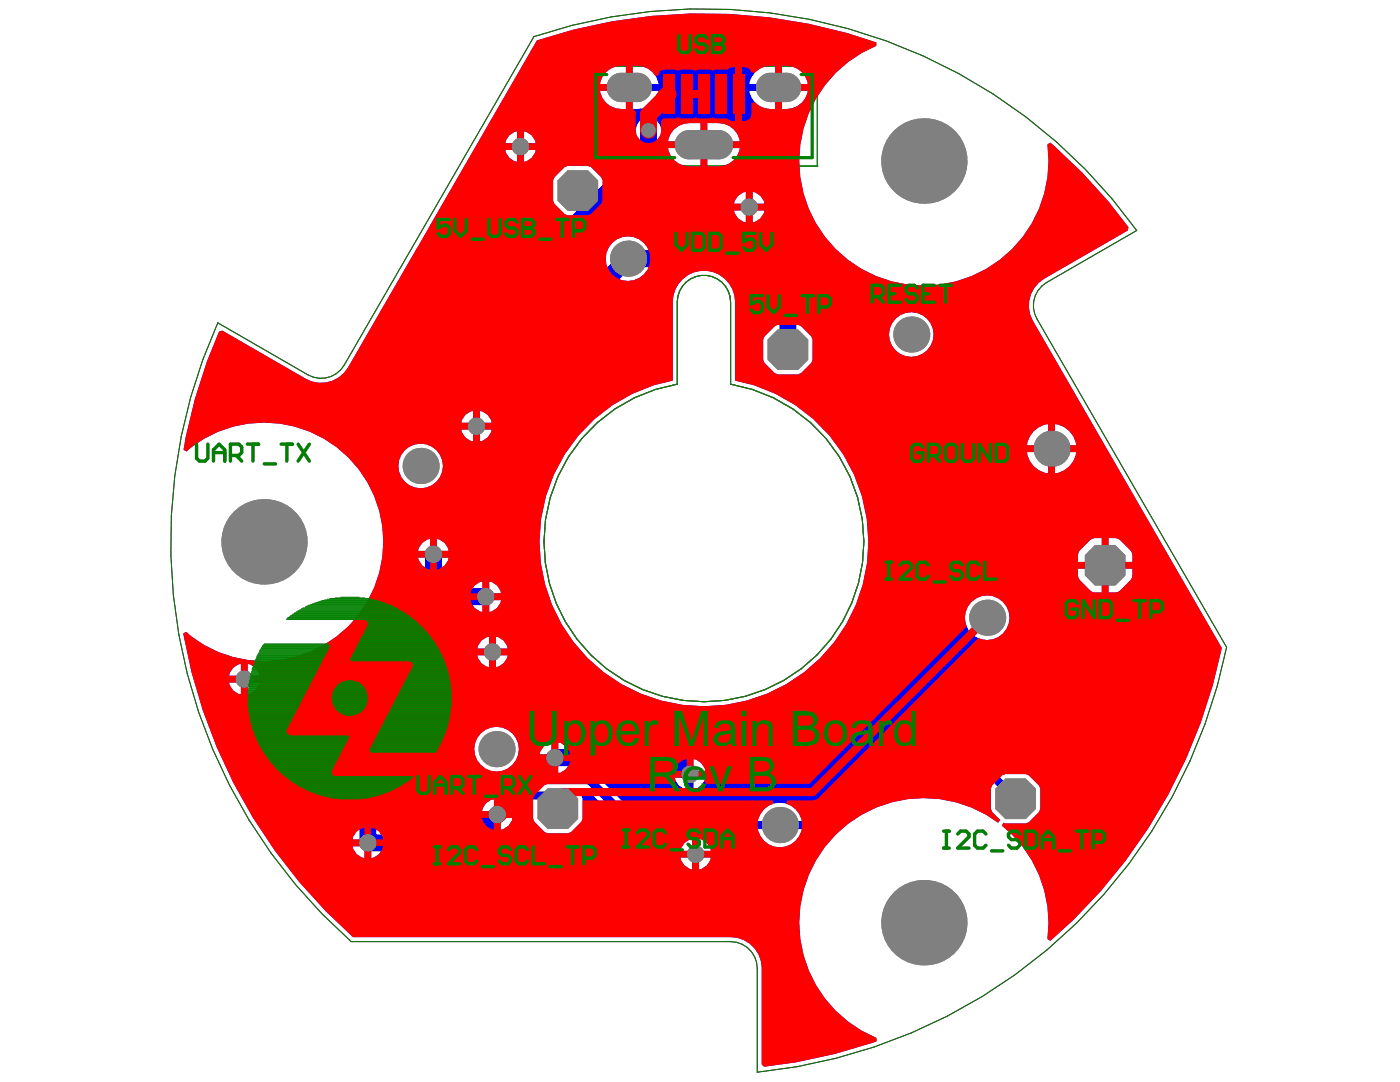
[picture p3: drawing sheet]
<svg xmlns="http://www.w3.org/2000/svg" width="279mm" height="216mm" viewBox="0 0 279 216" stroke-linecap="round" stroke-linejoin="round" font-family="sans-serif">
<g fill="none" stroke="#008000" stroke-width=".27">
<path d="M118 13.2v19.9M163.1 13.2v19.9M163.2 13.2h-45.3v19.9h45.3M138.6 23.2h3.7M140.5 21.3v3.7M101.1 50.4h5.8v-4h6.9v4h5.9v10.1h-.8v4h-17v-4h-.8zM108.5 55.5h3.7M110.4 53.6v3.7M94.6 70.7h5.3v10.1h-5.3zM95.8 75.7h2.9M97.2 74.3v2.9M119 64.3h10.1v5.3h-10.1z"/>
<path d="M122.6 67h2.9M124 65.5v2.9"/>
<circle cx="140.5" cy="23.2" r="1.33"/>
<circle cx="110.4" cy="55.5" r="1.33"/>
</g>
<path d="M95.8 72.9h2.9v5.6h-2.9zM121.2 65.5h5.6v2.9h-5.6z" fill="none" stroke="#800080" stroke-width=".53"/>
<path d="M136.9 56.3a5.3 5.3 0 0 1 5.7-.9 5.3 5.3 0 0 1 3.2 4.9v16.4a31.9 31.9 0 0 1 21.4 48.9 31.9 31.9 0 0 1-53.4 0 31.9 31.9 0 0 1 21.4-48.9v-16.4a5.3 5.3 0 0 1 1.7-4zM43.5 64.4l17.9 10.4a5.3 5.3 0 0 0 7.3-2l37.9-65.5a106.4 106.4 0 0 1 120.3 38.7l-18 10.4a5.3 5.3 0 0 0-2 7.2l37.9 65.6a106.4 106.4 0 0 1-93.7 84.7v-20.7a5.3 5.3 0 0 0-5.3-5.3h-75.7a106.3 106.3 0 0 1-26.6-123.5z" fill="none" stroke="#800080" stroke-width=".2"/>
<path d="M136.9 56.3a5.3 5.3 0 0 1 5.7-.9 5.3 5.3 0 0 1 3.2 4.9v16.4a31.9 31.9 0 0 1 21.4 48.9 31.9 31.9 0 0 1-53.4 0 31.9 31.9 0 0 1 21.4-48.9v-16.4a5.3 5.3 0 0 1 1.7-4z" fill="none" stroke="#808080" stroke-width=".2"/>
<g fill="#00f">
<path d="M43.7 66.2l.7-.2 16.6 9.6a6.1 6.1 0 0 0 3.9 .7h.1a6.1 6.1 0 0 0 3.6-1.8l.9-1.2 13.8-24 .7 .2v2.8l.2 .6 .4 .1v4.3l.2 1 .5 .8 3.7 3.7v2.2l.3 .7 .4 .1 .1 .5 .6 .8 4.3 4.3-.1 3.1 .3 .7-.2 .6a1.68 1.68 0 0 0-.6 1.9h3.1v.7h.7v2.8a1.88 1.88 0 0 0 2.3-.8l.1-2.2 .7-.3 .3 .3v2.1l.3 .6 .6 .3h2.5l.2 .6-26.4 26.4-.5 .8-.2 1v8.9l-4.9 4.8h-1.5l-.3-.6a23.8 23.8 0 0 0-1.8-32 23.8 23.8 0 0 0-32.1-1l-.6-.3a97.7 97.7 0 0 1 7.1-23.6zM94.1 79.1a1.64 1.64 0 0 0 1.4 2.1h1v-2.1zM95.8 82v2.4h2.3a2.82 2.82 0 0 0-2.3-2.4zM92.9 82.8l-.7 1-.1 .6h2.3v-2.4l-.5 .1zM95.8 85.7v2.4a2.82 2.82 0 0 0 2.3-2.4zM92.1 85.7a2.82 2.82 0 0 0 2.3 2.4v-2.4zM79.5 93a4.5 4.5 0 0 0 8.9 0 4.5 4.5 0 0 0-8.9 0z"/>
<path d="M36.6 126.4l.6-.3a23.6 23.6 0 0 0 31.1-.1l.6 .3v1.5l.3 .6 .2 .1v.7l-.2 .1-.3 .6v3.2l.3 .6 .2 .1v.7l-.2 .1-.3 .6v3.2l.3 .7h.2v.8h-.2l-.3 .7v3.2l.3 .6h.2v.8l-.2 .1-.3 .6v3.2l.3 .6-.4 .5a1.95 1.95 0 0 0-.4 1.9h5.7v1.4h-5.7a2.9 2.9 0 0 0 .4 2l-.3 .5-.1 1.4h11.3a2.91 2.91 0 0 0-.4-2l.3-.5 .1-.5v-1.9l.6-.3 7.7 7.7 .6 .4 .6 .1h7l.3 .6-.3 .8h6.1l-.3-.8 .3-.6h4.1v3l.2 .6 2.1 2 .6 .3h4.1l.6-.3 2-2 .3-.6v-4.1l-.3-.6-.8-.7 .3-.7h1.4l8.5 8.5 .5 .4 .7 .1h24.9a4.4 4.4 0 0 0 4.1 2.8 4.4 4.4 0 0 0 4.1-2.8h5.5l.6-.1 .6-.4 9.2-9.2h21.8l.5 .5-.1 4.3 .2 .6 1.6 1.6-.4 .6a24.9 24.9 0 0 0-36.5 7.7 24.9 24.9 0 0 0 12.2 35.2v.7a99.6 99.6 0 0 1-22.4 5.1l-.5-.5v-19.2a6.1 6.1 0 0 0-1.3-3.8v-.1a6.1 6.1 0 0 0-3.4-2.1l-1.5-.2h-75.3a105.3 105.3 0 0 1-33.9-60.6zM49.4 132.5v2.3h2.4a2.83 2.83 0 0 0-2.4-2.3zM46.5 133.3l-.7 1-.1 .5h2.4v-2.3l-.6 .1zM49.4 136.2v2.3a2.82 2.82 0 0 0 2.4-2.3zM45.7 136.2a2.82 2.82 0 0 0 2.4 2.3v-2.3zM68.4 158.8a2.9 2.9 0 0 0 .4 2.1l-.3 .4-.1 1.5h11.3a2.91 2.91 0 0 0-.4-2.1l.3-.5 .1-1.4zM99.9 163.2v2.4a2.82 2.82 0 0 0 2.4-2.4zM96.2 163.2a2.82 2.82 0 0 0 2.4 2.4v-2.4zM68.4 164.1a1.7 1.7 0 0 0 1.4 2.3h.4l.3 .7-.1 .4h6v-.4l.3-.7h1.6a1.38 1.38 0 0 0 1.4-1.4v-.9zM88.3 165.8v3.9h5.5v-2.5a1.38 1.38 0 0 0-1.4-1.4zM81.9 166.2l-.3 .4-.1 .6v2.5h5.4v-3.9h-4.1l-.5 .1zM139.5 167.4v2.4h2.4a2.82 2.82 0 0 0-2.4-2.4zM136.6 168.2l-.7 1-.1 .6h2.4v-2.4l-.6 .1zM74.1 168.9v2.3a2.82 2.82 0 0 0 2.3-2.3zM70.4 168.9a2.82 2.82 0 0 0 2.3 2.3v-2.3zM139.5 171.1v2.4a2.82 2.82 0 0 0 2.4-2.4zM135.8 171.1a2.82 2.82 0 0 0 2.4 2.4v-2.4zM88.3 171v3.9h4.1a1.38 1.38 0 0 0 1.4-1.4v-2.5zM81.5 171v2.5a1.38 1.38 0 0 0 1.3 1.4h4.1v-3.9z"/>
<path d="M107.2 8.1a105 105 0 0 1 67.7 .4l-.1 .7a24.9 24.9 0 0 0-14.1 30.4 24.9 24.9 0 0 0 29.1 16.8 24.9 24.9 0 0 0 19.2-27.5l.6-.4a99.5 99.5 0 0 1 15.6 16.8l-.1 .7-16.7 9.6a6.2 6.2 0 0 0-2.3 8.4l37.7 65.3a104.9 104.9 0 0 1-34.2 58.4l-.6-.4a24.7 24.7 0 0 0-9.1-22.6l.4-.5 .4 .1h4l.6-.2 2.1-2.1 .2-.6v-4l-.2-.7-2.1-2-.6-.2h-4l-.4 .1-1.5-1.2-.6-.1h-23.3l-.6 .1-.6 .4-9.2 9.2h-4.8a4.4 4.4 0 0 0-4.1-2.8 4.4 4.4 0 0 0-4.1 2.8h-24.2l-8.5-8.5-.5-.3-.7-.2h-4.4l-.2-.6 .7-1 .1-.5h-6.1l.1 .5 .6 1-.1 .6h-6.9l-.1-.6a4.5 4.5 0 0 0 1.2-6.8 4.5 4.5 0 0 0-6.8 0 4.5 4.5 0 0 0 1.2 6.8l-.1 .6h-2.2l-13.1-13-.5-.4-1.8-.1-.3-.6h-.2v-.8h.2l.3-.7v-3.2l-.3-.6-.2-.1v-.7l.2-.1 .3-.6v-3.2l-.3-.6-.2-.1v-.7l.2-.1 .3-.6v-3.1l1.7-1.7 .8 .2 .6 .6 .5 .1h4.1v-9.2h-4v-2.9l.7-.1a2.89 2.89 0 0 0 2.2 1.9v-3h.7v-.7h3a2.82 2.82 0 0 0-2.2-2.3l-.3-.8 21.6-21.5 1-.2 .8-.5 2.2-2.3 .6-.8 .2-1v-6.6l-.2-1-.6-.8-4.2-4.3v-2.1l-.2-.7-.3-.1v-1.6l.2-.5 .2-1.4 3-3h.7l.5 .7-.1 3a2.2 2.2 0 0 0 2.7 2v5.7l-.7 .3-.3 .6v4.5l.3 .6 .6 .3h5.3l.6-.3 .3-.6v-4.5l-.2-.5 .3-.6h1.5l.7-.3 .6 .2 .6 .5 1.3 .1v-6.2l-1.3 .1-.6 .5-.6 .1-.7-.2h-2.6v-1.4l-.2-1-.5-.8-1.1-1-.1-1.1 .5-.7h2.3l.9-.2 .9-.5 1.7-1.7a4.2 4.2 0 0 0 4.3-1.8h8.4l.2 .6-.2 .1a6.3 6.3 0 0 0-2.9 4.1l-.1 1.3v15.7l-3.8 .9a33.3 33.3 0 0 0-8.2 3.9l-3.7 2.9a33.2 33.2 0 0 0-5.9 7l-2.2 4.1a33.2 33.2 0 0 0-2.5 8.7l-.3 4.7a33.2 33.2 0 0 0 1.1 8.4l1.4 4.1a33.2 33.2 0 0 0 4.3 7.4l2.8 3.3a33.3 33.3 0 0 0 6.8 5.1l3.9 1.9a33.4 33.4 0 0 0 8.2 2.2l4.3 .3a33.3 33.3 0 0 0 8.5-1.1l4.1-1.4a33.3 33.3 0 0 0 7.4-4.3l3.2-2.8a33.3 33.3 0 0 0 5.2-6.8l1.9-3.9a33.2 33.2 0 0 0 2.2-8.2l.3-4.3a33.1 33.1 0 0 0-1.3-9.1l-1.6-4.3a33.2 33.2 0 0 0-4.9-7.8l-3.2-3.3a33.2 33.2 0 0 0-7.6-5l-4.2-1.7-3.8-.9v-15.8a6.3 6.3 0 0 0-2.1-4.6l-1.1-.8 .2-.6h1.5l9.5 9.5v1.4l-2.1 2-.3 .6v4.1l.3 .6 2 2 .6 .3h4.1l.6-.3 2-2 .3-.6v-4.1l-.3-.6-2.1-2v-2.5l-.2-1-.6-.8-10.9-11-.9-.5-.9-.2h-17.4a4.4 4.4 0 0 0-5.3-1.6 4.4 4.4 0 0 0-2.6 4.9l-1 .9h-6.8l-.3-.6 .3-.5 .1-.7v-1.7l17.9-17.8 .6-.9 .2-.9v-4.2l-.2-1a2.55 2.55 0 0 0-2.9-1.5 2.55 2.55 0 0 0-2 2.5v3.1l-6.3 6.2h-.7l-1.9-1.9-.7-.3h-4l-.6 .3-2.1 2-.2 .6v4.1l.2 .6 1.9 1.8 .1 .8-3.6 3.7-8.6 .1-.3-.8-.6-.2h-4.5l-.7 .2-.2 .7v5.3l.2 .6 .7 .3h4.5l.6-.3 .3-.7h7.1l.5 .6 .5 .4 .1 .7-3.7 3.6a2.1 2.1 0 0 0-2.6 2v2.6l.2 .7 .3 .5v1.5h-.6l-.6 .2-.3 .7v4.2l-.6 .3-5.4-5.4v-5.1l-.2-.6-.7-.3h-2.2l-2.5-2.5v-3.3l.3-.1 .3-.6v-5.3l-.3-.7-.6-.2h-3.5l-.4-.6zM156.1 13.1v3.7h5.1a4.4 4.4 0 0 0-5.1-3.7zM150.7 14.4l-.7 .9-.4 1.5h5.1v-3.7a4.8 4.8 0 0 0-4 1.3zM126.3 13.1v3.7h5.1a4.4 4.4 0 0 0-5.1-3.7zM120.9 14.4l-.6 .9-.5 1.5h5.1v-3.7a4.8 4.8 0 0 0-4 1.3zM156.1 18.1v3.7a4.4 4.4 0 0 0 5.1-3.7zM149.6 18.1a4.4 4.4 0 0 0 5.1 3.7v-3.7zM126.3 18.1v3.7a4.4 4.4 0 0 0 5.1-3.7zM119.8 18.1a4.4 4.4 0 0 0 5.1 3.7v-3.7zM141.2 24.6v3.6h6.4a4.2 4.2 0 0 0-4.2-3.6zM134.5 25.8l-.7 .9-.5 1.5h6.5v-3.6l-3.4 .1-1 .4zM104.6 26.2v2.4h2.3a2.82 2.82 0 0 0-2.3-2.4zM101.6 27l-.7 1-.1 .6h2.4v-2.4l-.5 .1zM104.6 29.9v2.4a2.82 2.82 0 0 0 2.3-2.4zM100.8 29.9a2.82 2.82 0 0 0 2.4 2.4v-2.4zM141.2 29.6v3.6h2.2a4.2 4.2 0 0 0 4.2-3.6zM133.3 29.6a4.2 4.2 0 0 0 4.3 3.6h2.2v-3.6zM150.2 38.3v2.3h2.4a2.82 2.82 0 0 0-2.4-2.3zM147.3 39.1l-.7 1-.1 .5h2.4v-2.3l-.6 .1zM150.2 42v2.4a2.83 2.83 0 0 0 2.4-2.4zM146.5 42a2.82 2.82 0 0 0 2.4 2.4v-2.4zM127.4 63.9v2.4h2.1a1.88 1.88 0 0 0-.8-2.3zM127.4 67.6v2.5a1.64 1.64 0 0 0 2.1-1.4v-1.1zM177.4 66.8a4.5 4.5 0 0 0 8.9 0 4.5 4.5 0 0 0-8.9 0zM210.5 84.6v4.3h4.3a4.8 4.8 0 0 0-4.3-4.3zM206.3 86l-.8 1-.5 1.2v.7h4.2v-4.3l-.6 .1-1.2 .5zM210.5 90.2v4.2a4.8 4.8 0 0 0 4.3-4.2zM205 90.2a4.8 4.8 0 0 0 4.2 4.2v-4.2zM221.2 107.4v4.7h4.8v-1.3l-.1-.6-.3-.4-2.5-2.3zM215.5 109.8l-.3 .4-.1 .6v1.3h4.8v-4.7l-1.9 .1zM87.2 111.3v2.3a2.82 2.82 0 0 0 2.3-2.3zM221.2 113.5v4.7l1.9-.1 2.5-2.3 .3-.4 .1-1.9zM215.1 113.5v1.3l.1 .6 .3 .4 2.5 2.3 1.9 .1v-4.7zM97.6 116v2.4h2.4a2.82 2.82 0 0 0-2.4-2.4zM97.6 119.7v2.4a2.82 2.82 0 0 0 2.4-2.4zM88.3 114.7v9.2h4.1a1.38 1.38 0 0 0 1.4-1.4v-1.4l.7-.2 .2 .4 1 .7 .6 .1v-6.1l-.6 .1-1 .7-.2 .4-.7-.2a1.69 1.69 0 0 0-1.4-2.3zM192.6 123.3a4.5 4.5 0 0 0 8.9 0 4.5 4.5 0 0 0-8.9 0zM99 127v2.4h2.3a2.82 2.82 0 0 0-2.3-2.4zM96 127.8l-.6 1.1-.1 .5h2.3v-2.4l-.5 .2zM99 130.8v2.3a2.82 2.82 0 0 0 2.3-2.3zM95.3 130.8a2.83 2.83 0 0 0 2.3 2.3v-2.3zM111.4 148.2v2.3h2.4a2.82 2.82 0 0 0-2.4-2.3zM108.5 149l-.7 1-.1 .5h2.4v-2.3l-.6 .1zM138.4 151.5v2.3h2.4a2.83 2.83 0 0 0-2.4-2.3zM135.5 152.3l-.7 1-.1 .5h2.3v-2.3l-.5 .1zM138.4 155.2v2.3a2.82 2.82 0 0 0 2.4-2.3zM134.7 155.2a2.82 2.82 0 0 0 2.3 2.3v-2.3z"/>
</g>
<path d="M136.9 56.3a5.3 5.3 0 0 1 5.7-.9 5.3 5.3 0 0 1 3.2 4.9v16.4a31.9 31.9 0 0 1 21.4 48.9 31.9 31.9 0 0 1-53.4 0 31.9 31.9 0 0 1 21.4-48.9v-16.4a5.3 5.3 0 0 1 1.7-4z" fill="none" stroke="#808080" stroke-width=".2"/>
<path d="M129.4 26v4.2l-19.5 19.4h-12.7M87.1 49.6v7.7l5.1 5.1v2.9l12.7 12.7M115.4 60.8l2.3 2.2v10M117.7 66.8l.1 .2h3.6M157.2 69.8v-7.2l-10.9-11h-21l-4.2 4.3h-10.9l-4.9 4.9v6.7l-.4 .4 5.9 6v6.6l-2.2 2.3h-1.1l-27.2 27.2v9.9l-6.2 6.3v10.6M86.5 110.6v7M97 119.1h-12.2l-.1 .1M74.1 152.8v10.6M110.7 151.2h23.7l3.3 3.3M73.4 163.4v4.8h6.5l2.2 2.1h4.1M99.2 162.5l-7.8 7.8h-3.8" fill="none" stroke="#00f" stroke-width="3.4"/>
<path d="M74.1 147.5h3.8l11.3 11.2h19.5l2.6 2.7M74.1 142.2h6.3l13.5 13.5h23.7l9 8.9h38.6l9.7-9.7h23.3l4.5 4.5M109.7 158.1l1.4 1.4" fill="none" stroke="#00f" stroke-width="1.6"/>
<path d="M74.1 136.2l-.7 .6" fill="none" stroke="#00f" stroke-width="2.7"/>
<g fill="#808080">
<path d="M157 14.5v2.9zM157 14.5a2.93 2.93 0 0 1 2.9 2.9h-2.9z"/>
<path d="M150.9 17.4h2.9zM151.5 15.6a2.92 2.92 0 0 1 2.3-1.1v2.9h-2.9v-.6z"/>
<path d="M153.8 17.4v3zM150.9 17.4h2.9v3a2.93 2.93 0 0 1-2.9-3z"/>
<path d="M157 17.4h2.9zM157 17.4h2.9a2.92 2.92 0 0 1-2.9 3z"/>
<path d="M127.2 14.5v2.9zM127.2 14.5a2.93 2.93 0 0 1 2.9 2.9h-2.9z"/>
<path d="M121.1 17.4h2.9zM121.7 15.6a2.92 2.92 0 0 1 2.3-1.1v2.9h-2.9v-.6z"/>
<path d="M124 17.4v3zM121.1 17.4h2.9v3a2.93 2.93 0 0 1-2.9-3z"/>
<path d="M127.2 17.4h2.9zM127.2 17.4h2.9a2.92 2.92 0 0 1-2.9 3z"/>
<path d="M143.4 26v2.9zM143.4 26a2.93 2.93 0 0 1 2.9 2.9h-2.9z"/>
<path d="M134.6 28.9h3zM135.3 27a2.92 2.92 0 0 1 2.3-1v2.9h-3l.1-.7z"/>
<path d="M137.6 28.9v2.9zM134.6 28.9h3v2.9a2.93 2.93 0 0 1-3-2.9z"/>
<path d="M143.4 28.9h2.9zM143.4 28.9h2.9a2.92 2.92 0 0 1-2.9 2.9z"/>
<circle cx="95.1" cy="85" r="1.76"/>
<circle cx="103.9" cy="29.3" r="1.76"/>
<circle cx="110.7" cy="151.2" r="1.76"/>
<circle cx="98.3" cy="130.1" r="1.76"/>
<circle cx="137.7" cy="154.5" r="1.76"/>
<circle cx="138.8" cy="170.4" r="1.76"/>
<circle cx="99.2" cy="162.5" r="1.76"/>
<circle cx="149.5" cy="41.3" r="1.76"/>
<circle cx="48.8" cy="135.5" r="1.76"/>
<circle cx="73.4" cy="168.2" r="1.76"/>
<circle cx="129.4" cy="26" r="1.49"/>
<circle cx="97" cy="119.1" r="1.76"/>
<circle cx="86.5" cy="110.6" r="1.76"/>
<circle cx="155.6" cy="164.6" r="3.6"/>
<circle cx="209.9" cy="89.5" r="3.6"/>
<circle cx="99.1" cy="149.5" r="3.6"/>
<circle cx="83.9" cy="93" r="3.6"/>
<circle cx="125.3" cy="51.6" r="3.6"/>
<circle cx="197" cy="123.3" r="3.6"/>
<circle cx="181.9" cy="66.8" r="3.6"/>
<circle cx="52.7" cy="108.1" r="8.5"/>
<circle cx="184.4" cy="184.1" r="8.5"/>
<circle cx="184.4" cy="32.1" r="8.5"/>
</g>
<g fill="#808080">
<path d="M107.3 159.3l2-2h4.1l2 2v4.1l-2 2h-4.1l-2-2z" fill-rule="evenodd"/>
<path d="M150.9 17.4l2.9-2.9h3.2l2.9 2.9-2.9 3h-3.2z" fill-rule="evenodd"/>
<path d="M216.5 110.8l2-2.1h4.1l2 2.1v4l-2 2.1h-4.1l-2-2.1z" fill-rule="evenodd"/>
<path d="M121.1 17.4l2.9-2.9h3.2l2.9 2.9-2.9 3h-3.2z" fill-rule="evenodd"/>
<path d="M153.2 67.7l2-2h4.1l2 2v4.1l-2 2h-4.1l-2-2z" fill-rule="evenodd"/>
<path d="M134.6 28.9l3-2.9h5.8l2.9 2.9-2.9 2.9h-5.8z" fill-rule="evenodd"/>
<path d="M198.6 157.4l2.1-2.1h4l2 2.1v4l-2 2h-4l-2.1-2z" fill-rule="evenodd"/>
<path d="M111.3 36l2-2h4l2.1 2v4.1l-2.1 2h-4l-2-2z" fill-rule="evenodd"/>
</g>
<g fill="#00f">
<path d="M89.9 59.7h4.5v5.3h-4.5z" fill-rule="evenodd"/>
<path d="M119.9 65.2h2.9v3.5h-2.9z" fill-rule="evenodd"/>
<path d="M108.2 48.8l1.1-1h2.1l1.1 1v2.7l-1.1 1h-2.1l-1.1-1z" fill-rule="evenodd"/>
<path d="M69.8 161.8h8.5v3.2h-8.5z" fill-rule="evenodd"/>
<path d="M69.8 156.5h8.5v3.2h-8.5z" fill-rule="evenodd"/>
<path d="M69.8 145.9h8.5v3.2h-8.5z" fill-rule="evenodd"/>
<path d="M69.8 151.2h8.5v3.2h-8.5z" fill-rule="evenodd"/>
<path d="M69.8 135.2h8.5v3.2h-8.5z" fill-rule="evenodd"/>
<path d="M69.8 140.6h8.5v3.2h-8.5z" fill-rule="evenodd"/>
<path d="M69.8 124.6h8.5v3.2h-8.5z" fill-rule="evenodd"/>
<path d="M69.8 129.9h8.5v3.2h-8.5z" fill-rule="evenodd"/>
<path d="M115 70.7h5.3v4.5h-5.3z" fill-rule="evenodd"/>
<path d="M95.5 71.6h3.5v2.9h-3.5z" fill-rule="evenodd"/>
<path d="M125.2 65.2h3v3.5h-3z" fill-rule="evenodd"/>
<path d="M84.9 47h4.5v5.3h-4.5z" fill-rule="evenodd"/>
<path d="M102.2 65.7h5.3v4.5h-5.3z" fill-rule="evenodd"/>
<path d="M102.2 75.8h5.3v4.5h-5.3z" fill-rule="evenodd"/>
<path d="M95 47h4.5v5.3h-4.5z" fill-rule="evenodd"/>
<path d="M95.5 76.9h3.5v3h-3.5z" fill-rule="evenodd"/>
<path d="M113.3 59.5l1.1-1.1h2.1l1.1 1.1v2.6l-1.1 1.1h-2.1l-1.1-1.1z" fill-rule="evenodd"/>
<path d="M103.2 59.5l1-1.1h2.2l1 1.1v2.6l-1 1.1h-2.2l-1-1.1z" fill-rule="evenodd"/>
<path d="M82.8 167.2h9.6v6.3h-9.6z" fill-rule="evenodd"/>
<path d="M82.8 116.1h9.6v6.4h-9.6z" fill-rule="evenodd"/>
</g>
<g fill="#00f">
<path d="M108.2 48.8h1.1zM108.4 48.2l.6-.4h.3v1h-1.1z"/>
<path d="M109.3 51.5v1zM108.2 51.5h1.1v1a1.06 1.06 0 0 1-1.1-1z"/>
<path d="M111.4 51.5h1.1zM111.4 51.5h1.1a1.06 1.06 0 0 1-1.1 1z"/>
<path d="M111.4 47.8v1zM111.4 47.8a1.06 1.06 0 0 1 1.1 1h-1.1z"/>
<path d="M116.5 62.1h1.1zM116.5 62.1h1a1.06 1.06 0 0 1-1 1.1z"/>
<path d="M116.5 58.4v1.1zM116.5 58.4a1.06 1.06 0 0 1 1 1.1h-1z"/>
<path d="M113.3 59.5h1.1zM113.5 58.8l.5-.4h.4v1.1h-1.1z"/>
<path d="M114.4 62.1v1.1zM113.3 62.1h1.1v1.1a1.06 1.06 0 0 1-1.1-1.1z"/>
<path d="M106.4 62.1h1zM106.4 62.1h1a1.06 1.06 0 0 1-1 1.1z"/>
<path d="M106.4 58.4v1.1zM106.4 58.4a1.06 1.06 0 0 1 1 1.1h-1z"/>
<path d="M103.2 59.5h1zM103.4 58.8l.5-.4h.3v1.1h-1z"/>
<path d="M104.2 62.1v1.1zM103.2 62.1h1v1.1a1.06 1.06 0 0 1-1-1.1z"/>
</g>
<path d="M43.7 66.2l.7-.2 16.6 9.6a6.1 6.1 0 0 0 3.9 .7h.1a6.1 6.1 0 0 0 3.6-1.8l.9-1.2 37.7-65.2a105 105 0 0 1 67.7 .4l-.1 .7a24.9 24.9 0 0 0-14.1 30.4 24.9 24.9 0 0 0 29.1 16.8 24.9 24.9 0 0 0 19.2-27.5l.6-.4a99.5 99.5 0 0 1 15.6 16.8l-.1 .7-16.7 9.6a6.1 6.1 0 0 0-2.6 3v.1a6.1 6.1 0 0 0-.2 4l.6 1.4 37.6 65.2a104.9 104.9 0 0 1-34.2 58.4l-.6-.4a24.7 24.7 0 0 0-9.1-22.6l.4-.5 .4 .1h4l.6-.2 2.1-2.1 .2-.6v-4l-.2-.7-2.1-2-.6-.2h-4l-.7 .2-2 2-.2 .7v4l.2 .6 1.6 1.6-.4 .6a24.9 24.9 0 0 0-36.5 7.7 24.9 24.9 0 0 0 12.2 35.2v.7a99.6 99.6 0 0 1-22.4 5.1l-.5-.5v-19.2a6.1 6.1 0 0 0-1.3-3.8v-.1a6.1 6.1 0 0 0-3.4-2.1l-1.5-.2h-75.3a105.3 105.3 0 0 1-33.9-60.6l.6-.3a23.8 23.8 0 0 0 32.7-1.6 23.8 23.8 0 0 0 .1-32.7 23.8 23.8 0 0 0-32.8-1.7l-.6-.3a97.7 97.7 0 0 1 7.1-23.6zM148.1 13.4v10.7a1.52 1.52 0 0 0 1.9-1.3v-2.2l.7-.2a4.5 4.5 0 0 0 4 1.4v-8.7a4.7 4.7 0 0 0-4.1 1.4l-.7-.1a1.45 1.45 0 0 0-1.8-1zM156.1 13.1v3.7h5.1a4.4 4.4 0 0 0-5.1-3.7zM120.9 14.4l-.6 .9-.5 1.5h5.1v-3.7a4.8 4.8 0 0 0-4 1.3zM156.1 18.1v3.7a4.4 4.4 0 0 0 5.1-3.7zM119.8 18.1a4.4 4.4 0 0 0 5.1 3.7v-3.7zM126.3 13.1v8.7h.1l.6 .6-.1 3.6a2.55 2.55 0 0 0 2.5 2.6 2.55 2.55 0 0 0 2.6-2.6v-1.8l.4-.6h2.4l.5-.2 .5 .2h2.4l.6-.2 .5 .2h2.4l.5-.2 .5 .2h2.5a1.54 1.54 0 0 0 1.5 .5v-10.7a1.63 1.63 0 0 0-1.6 .5h-2.4l-.5 .2-.5-.2h-2.4l-.5 .2-.6-.2h-2.4l-.5 .2-.5-.2h-2.4l-.7 .3-.2 .8-.7 .2a4.5 4.5 0 0 0-4.5-2.1zM141.2 24.6v3.6h6.4a4.2 4.2 0 0 0-4.2-3.6zM134.5 25.8l-.7 .9-.5 1.5h6.5v-3.6l-3.4 .1-1 .4zM104.6 26.2v2.4h2.3a2.82 2.82 0 0 0-2.3-2.4zM101.6 27l-.7 1-.1 .6h2.4v-2.4l-.5 .1zM104.6 29.9v2.4a2.82 2.82 0 0 0 2.3-2.4zM100.8 29.9a2.82 2.82 0 0 0 2.4 2.4v-2.4zM141.2 29.6v3.6h2.2a4.2 4.2 0 0 0 4.2-3.6zM133.3 29.6a4.2 4.2 0 0 0 4.3 3.6h2.2v-3.6zM150.2 38.3v2.3h2.4a2.82 2.82 0 0 0-2.4-2.3zM147.3 39.1l-.7 1-.1 .5h2.4v-2.3l-.6 .1zM110 38a5.4 5.4 0 0 0 10.7 0 5.4 5.4 0 0 0-10.7 0zM150.2 42v2.4a2.83 2.83 0 0 0 2.4-2.4zM146.5 42a2.82 2.82 0 0 0 2.4 2.4v-2.4zM120.9 51.6a4.5 4.5 0 0 0 8.9 0 4.5 4.5 0 0 0-8.9 0zM177.4 66.8a4.5 4.5 0 0 0 8.9 0 4.5 4.5 0 0 0-8.9 0zM151.9 69.8a5.3 5.3 0 0 0 10.7 0 5.3 5.3 0 0 0-10.7 0zM95.8 82v2.4h2.3a2.82 2.82 0 0 0-2.3-2.4zM92.9 82.8l-.7 1-.1 .6h2.3v-2.4l-.5 .1zM95.8 85.7v2.4a2.82 2.82 0 0 0 2.3-2.4zM92.1 85.7a2.82 2.82 0 0 0 2.3 2.4v-2.4zM210.5 84.6v4.3h4.3a4.8 4.8 0 0 0-4.3-4.3zM206.3 86l-.8 1-.5 1.2v.7h4.2v-4.3l-.6 .1-1.2 .5zM210.5 90.2v4.2a4.8 4.8 0 0 0 4.3-4.2zM205 90.2a4.8 4.8 0 0 0 4.2 4.2v-4.2zM79.5 93a4.5 4.5 0 0 0 8.9 0 4.5 4.5 0 0 0-8.9 0zM87.2 107.6v2.3h2.3a2.83 2.83 0 0 0-2.3-2.3zM84.3 108.4l-.7 1-.1 .5h2.3v-2.3l-.5 .1zM221.2 107.4v4.7h4.8v-1.3l-.1-.6-.3-.4-2.5-2.3zM215.5 109.8l-.3 .4-.1 .6v1.3h4.8v-4.7l-1.9 .1zM87.2 111.3v2.3a2.82 2.82 0 0 0 2.3-2.3zM83.5 111.3a2.82 2.82 0 0 0 2.3 2.3v-2.3zM221.2 113.5v4.7l1.9-.1 2.5-2.3 .3-.4 .1-1.9zM215.1 113.5v1.3l.1 .6 .3 .4 2.5 2.3 1.9 .1v-4.7zM97.6 116v2.4h2.4a2.82 2.82 0 0 0-2.4-2.4zM94.7 116.8l-.7 1.1-.1 .5h2.4v-2.4l-.6 .1zM97.6 119.7v2.4a2.82 2.82 0 0 0 2.4-2.4zM93.9 119.7a2.82 2.82 0 0 0 2.4 2.4v-2.4zM106.6 158.7l-.2 .6v4.1l.2 .6 2.1 2 .6 .3h4.1l.6-.3 2-2 .3-.6v-3.7h37.9l.1 .7a4.4 4.4 0 0 0-2.3 6.8 4.4 4.4 0 0 0 7.2 0 4.4 4.4 0 0 0-2.3-6.8l.2-.7h5.1l.6-.1 .6-.4 31.9-31.9a4.4 4.4 0 0 0 6.1-3.5 4.4 4.4 0 0 0-5-4.9 4.4 4.4 0 0 0-3.4 6.1l-31.5 31.4h-20.6l-.3-.6 .2-.6h-6.1l.2 .6-.4 .6h-25.2l-.6 .3zM99 127v2.4h2.3a2.82 2.82 0 0 0-2.3-2.4zM96 127.8l-.6 1.1-.1 .5h2.3v-2.4l-.5 .2zM99 130.8v2.3a2.82 2.82 0 0 0 2.3-2.3zM95.3 130.8a2.83 2.83 0 0 0 2.3 2.3v-2.3zM49.4 132.5v2.3h2.4a2.83 2.83 0 0 0-2.4-2.3zM46.5 133.3l-.7 1-.1 .5h2.4v-2.3l-.6 .1zM49.4 136.2v2.3a2.82 2.82 0 0 0 2.4-2.3zM45.7 136.2a2.82 2.82 0 0 0 2.4 2.3v-2.3zM136.3 55.7a6.3 6.3 0 0 0-2 4.5v15.8a31.3 31.3 0 0 0-8 2.5l-.1 .1a33.2 33.2 0 0 0-7.6 5.1 33.2 33.2 0 0 0-5.9 7 33.2 33.2 0 0 0-3.7 8.3l-.1 .1a33.3 33.3 0 0 0-1.2 9v.1a33.2 33.2 0 0 0 1.1 8.4v.1a33.4 33.4 0 0 0 3.3 7.8v.1a33.4 33.4 0 0 0 5.2 6.7v.1a33.3 33.3 0 0 0 6.8 5.1v.1a33.2 33.2 0 0 0 7.9 3.2 33.3 33.3 0 0 0 8.5 1.1 33.3 33.3 0 0 0 8.5-1.1 33.2 33.2 0 0 0 7.9-3.3 33.2 33.2 0 0 0 6.8-5.2 33.3 33.3 0 0 0 5.2-6.8 33.3 33.3 0 0 0 3.3-7.9 33.3 33.3 0 0 0 1.1-8.5 33.1 33.1 0 0 0-1.3-9.1 33.1 33.1 0 0 0-3.7-8.3l-.1-.1a33.2 33.2 0 0 0-5.9-6.9v-.1a33.2 33.2 0 0 0-7.6-5l-.1-.1a31.3 31.3 0 0 0-7.9-2.5v-15.8a6.1 6.1 0 0 0-1.1-3.5l-.1-.1a6.1 6.1 0 0 0-3-2.2h-.1a6.1 6.1 0 0 0-3.7-.1l-1.4 .6zM111.4 148.2v2.3h2.4a2.82 2.82 0 0 0-2.4-2.3zM108.5 149l-.7 1-.1 .5h2.4v-2.3l-.6 .1zM138.4 151.5v2.3h2.4a2.83 2.83 0 0 0-2.4-2.3zM135.5 152.3l-.7 1-.1 .5h2.3v-2.3l-.5 .1zM94.6 149.5a4.5 4.5 0 0 0 9 0 4.5 4.5 0 0 0-9 0zM111.4 151.9v2.3a2.82 2.82 0 0 0 2.4-2.3zM107.7 151.9a2.82 2.82 0 0 0 2.4 2.3v-2.3zM99.9 159.5v2.3h2.4a2.82 2.82 0 0 0-2.4-2.3zM97 160.3l-.7 1-.1 .5h2.4v-2.3l-.6 .1zM99.9 163.2v2.4a2.82 2.82 0 0 0 2.4-2.4zM96.2 163.2a2.82 2.82 0 0 0 2.4 2.4v-2.4zM74.1 165.2v2.3h2.3a2.82 2.82 0 0 0-2.3-2.3zM71.2 165.9l-.7 1.1-.1 .5h2.3v-2.3l-.5 .1zM139.5 167.4v2.4h2.4a2.82 2.82 0 0 0-2.4-2.4zM136.6 168.2l-.7 1-.1 .6h2.4v-2.4l-.6 .1zM74.1 168.9v2.3a2.82 2.82 0 0 0 2.3-2.3zM70.4 168.9a2.82 2.82 0 0 0 2.3 2.3v-2.3zM139.5 171.1v2.4a2.82 2.82 0 0 0 2.4-2.4zM135.8 171.1a2.82 2.82 0 0 0 2.4 2.4v-2.4z" fill="#f00"/>
<path d="M136.9 56.3a5.3 5.3 0 0 1 5.7-.9 5.3 5.3 0 0 1 3.2 4.9v16.4a31.9 31.9 0 0 1 21.4 48.9 31.9 31.9 0 0 1-53.4 0 31.9 31.9 0 0 1 21.4-48.9v-16.4a5.3 5.3 0 0 1 1.7-4z" fill="none" stroke="#808080" stroke-width=".2"/>
<path d="M133.3 18.8l-.7 .7v.2l-3.2 3.2v3.1M110.7 151.2l-11.3 11.3h-.2" fill="none" stroke="#f00" stroke-width="3.4"/>
<path d="M137 18.8h3.5M157.2 68.6l1.3 1.2h-1.3M197 123.3l-34.8 34.8h-49.7l-1.4 1.4" fill="none" stroke="#f00" stroke-width="1.6"/>
<g fill="#808080">
<path d="M157 14.5v2.9zM157 14.5a2.93 2.93 0 0 1 2.9 2.9h-2.9z"/>
<path d="M150.9 17.4h2.9zM151.5 15.6a2.92 2.92 0 0 1 2.3-1.1v2.9h-2.9v-.6z"/>
<path d="M153.8 17.4v3zM150.9 17.4h2.9v3a2.93 2.93 0 0 1-2.9-3z"/>
<path d="M157 17.4h2.9zM157 17.4h2.9a2.92 2.92 0 0 1-2.9 3z"/>
<path d="M127.2 14.5v2.9zM127.2 14.5a2.93 2.93 0 0 1 2.9 2.9h-2.9z"/>
<path d="M121.1 17.4h2.9zM121.7 15.6a2.92 2.92 0 0 1 2.3-1.1v2.9h-2.9v-.6z"/>
<path d="M124 17.4v3zM121.1 17.4h2.9v3a2.93 2.93 0 0 1-2.9-3z"/>
<path d="M127.2 17.4h2.9zM127.2 17.4h2.9a2.92 2.92 0 0 1-2.9 3z"/>
<path d="M143.4 26v2.9zM143.4 26a2.93 2.93 0 0 1 2.9 2.9h-2.9z"/>
<path d="M134.6 28.9h3zM135.3 27a2.92 2.92 0 0 1 2.3-1v2.9h-3l.1-.7z"/>
<path d="M137.6 28.9v2.9zM134.6 28.9h3v2.9a2.93 2.93 0 0 1-3-2.9z"/>
<path d="M143.4 28.9h2.9zM143.4 28.9h2.9a2.92 2.92 0 0 1-2.9 2.9z"/>
<circle cx="95.1" cy="85" r="1.76"/>
<circle cx="103.9" cy="29.3" r="1.76"/>
<circle cx="110.7" cy="151.2" r="1.76"/>
<circle cx="98.3" cy="130.1" r="1.76"/>
<circle cx="137.7" cy="154.5" r="1.76"/>
<circle cx="138.8" cy="170.4" r="1.76"/>
<circle cx="99.2" cy="162.5" r="1.76"/>
<circle cx="149.5" cy="41.3" r="1.76"/>
<circle cx="48.8" cy="135.5" r="1.76"/>
<circle cx="73.4" cy="168.2" r="1.76"/>
<circle cx="129.4" cy="26" r="1.49"/>
<circle cx="97" cy="119.1" r="1.76"/>
<circle cx="86.5" cy="110.6" r="1.76"/>
<circle cx="155.6" cy="164.6" r="3.6"/>
<circle cx="209.9" cy="89.5" r="3.6"/>
<circle cx="99.1" cy="149.5" r="3.6"/>
<circle cx="83.9" cy="93" r="3.6"/>
<circle cx="125.3" cy="51.6" r="3.6"/>
<circle cx="197" cy="123.3" r="3.6"/>
<circle cx="181.9" cy="66.8" r="3.6"/>
<circle cx="52.7" cy="108.1" r="8.5"/>
<circle cx="184.4" cy="184.1" r="8.5"/>
<circle cx="184.4" cy="32.1" r="8.5"/>
</g>
<g fill="#808080">
<path d="M107.3 159.3l2-2h4.1l2 2v4.1l-2 2h-4.1l-2-2z" fill-rule="evenodd"/>
<path d="M150.9 17.4l2.9-2.9h3.2l2.9 2.9-2.9 3h-3.2z" fill-rule="evenodd"/>
<path d="M216.5 110.8l2-2.1h4.1l2 2.1v4l-2 2.1h-4.1l-2-2.1z" fill-rule="evenodd"/>
<path d="M121.1 17.4l2.9-2.9h3.2l2.9 2.9-2.9 3h-3.2z" fill-rule="evenodd"/>
<path d="M153.2 67.7l2-2h4.1l2 2v4.1l-2 2h-4.1l-2-2z" fill-rule="evenodd"/>
<path d="M134.6 28.9l3-2.9h5.8l2.9 2.9-2.9 2.9h-5.8z" fill-rule="evenodd"/>
<path d="M198.6 157.4l2.1-2.1h4l2 2.1v4l-2 2h-4l-2.1-2z" fill-rule="evenodd"/>
<path d="M111.3 36l2-2h4l2.1 2v4.1l-2.1 2h-4l-2-2z" fill-rule="evenodd"/>
</g>
<g fill="#f00">
<path d="M135.8 14.8h2.4v8h-2.4z" fill-rule="evenodd"/>
<path d="M132.4 14.8h2.4v8h-2.4z" fill-rule="evenodd"/>
<path d="M146.2 14.8h2.4v8h-2.4z" fill-rule="evenodd"/>
<path d="M142.7 14.8h2.4v8h-2.4z" fill-rule="evenodd"/>
<path d="M139.3 14.8h2.4v8h-2.4z" fill-rule="evenodd"/>
</g>
<path d="M136.9 56.3a5.3 5.3 0 0 1 5.7-.9 5.3 5.3 0 0 1 3.2 4.9v16.4a31.9 31.9 0 0 1 21.4 48.9 31.9 31.9 0 0 1-53.4 0 31.9 31.9 0 0 1 21.4-48.9v-16.4a5.3 5.3 0 0 1 1.7-4z" fill="none" stroke="#808080" stroke-width=".2"/>
<g fill="none" stroke="#008000" stroke-width=".2">
<path d="M136.9 56.3a5.3 5.3 0 0 1 5.7-.9 5.3 5.3 0 0 1 3.2 4.9v16.4a31.9 31.9 0 0 1 21.4 48.9 31.9 31.9 0 0 1-53.4 0 31.9 31.9 0 0 1 21.4-48.9v-16.4a5.3 5.3 0 0 1 1.7-4zM43.5 64.4l17.9 10.4a5.3 5.3 0 0 0 7.3-2l37.9-65.5a106.4 106.4 0 0 1 120.3 38.7l-18 10.4a5.3 5.3 0 0 0-2 7.2l37.9 65.6a106.4 106.4 0 0 1-93.7 84.7v-20.7a5.3 5.3 0 0 0-5.3-5.3h-75.7a106.3 106.3 0 0 1-26.6-123.5zM63.8 120h11.9M64.2 119.8h11.1M64.8 119.7h10M65.3 119.6h8.9M65.9 119.4h7.8M66.9 119.3h5.9M68 119.2h3.7M49.5 137.5h11.9M49.5 137.7h11.8M49.5 137.8h11.6"/>
<path d="M49.5 137.9h11.6M49.5 138.1h11.5M49.5 138.2h11.5M49.5 138.3h11.5M49.5 138.5h11.4M49.5 138.6h11.2M49.5 138.7h11.2M49.5 138.9h11.1M49.5 139h11.1M49.5 139.2h11M49.5 139.3h11M49.5 139.4h10.8"/>
<path d="M49.5 139.6h10.8M49.5 139.7h10.7M49.5 139.8h10.7M49.5 140h10.6M49.6 136.4h12.3M49.6 136.6h12.2M49.6 136.7h12.2M49.6 136.9h12.1M49.6 137h12.1M49.6 137.1h11.9M49.6 137.3h11.9M49.6 137.4h11.8"/>
<path d="M49.8 135.8h12.4M49.8 135.9h12.4M49.8 136h12.3M49.8 136.2h12.3M49.8 136.3h12.1M49.9 135h12.7M49.9 135.1h12.7M49.9 135.2h12.6M49.9 135.4h12.6M49.9 135.5h12.5M49.9 135.6h12.5M50.1 134.4h12.9"/>
<path d="M50.1 134.6h12.8M50.1 134.7h12.8M50.1 134.8h12.7M50.2 134.3h12.8M50.2 134h13M50.2 134.2h12.8M50.3 133.3h13.1M50.3 133.5h13.1M50.3 133.6h13.1M50.3 133.7h13M50.3 133.9h12.9M50.5 133.1h13.2"/>
<path d="M50.5 133.2h13.1M50.6 132.7h13.2M50.6 132.8h13.2M50.6 132.9h13.1M50.7 132.4h13.3M50.7 132.5h13.3M50.9 131.9h13.3M50.9 132h13.3M50.9 132.1h13.2M50.9 132.3h13.2M51 131.6h13.4M51 131.7h13.4"/>
<path d="M51.1 131.3h13.4M51.1 131.5h13.4M51.3 130.9h13.5M51.3 131h13.3M51.3 131.2h13.3M51.4 130.6h13.5M51.4 130.8h13.5M51.5 130.4h13.6M51.5 130.5h13.4M51.7 130.2h13.5M51.8 129.8h13.5M51.8 130h13.5"/>
<path d="M51.8 130.1h13.4M51.9 129.6h13.6M51.9 129.7h13.6M52.1 129.4h13.5M52.2 129.2h13.5M52.2 129.3h13.4M52.3 128.9h13.4M52.3 129h13.4M52.5 128.7h13.1M52.6 128.6h13M52.8 128.5h12.7M57.2 123.5h25.2"/>
<path d="M57.2 123.6h25.3M57.4 123.3h24.8M57.5 123.2h24.6M57.8 123.1h24M57.9 122.9h23.8M58 122.8h23.5M58.3 122.7h23M58.4 122.5h22.7M58.7 122.4h22.2M58.8 122.3h21.9M59.1 122.1h21.4M59.2 122h21"/>
<path d="M59.5 121.9h20.6M59.8 121.7h20M60.1 121.6h19.4M60.2 121.5h19.2M60.5 121.3h18.6M60.9 121.2h17.8M61 121h17.6M61.3 120.9h17M61.5 120.8h16.5M61.9 120.6h15.7M62.4 120.5h14.8M62.6 120.4h14.3"/>
<path d="M63 120.2h13.5M63.4 120.1h12.7M66.3 138.9h7M66.3 139h7M66.3 139.2h7M66.3 139.3h7M66.3 139.4h7M66.3 139.6h7M66.3 139.7h7M66.4 138.2h6.8M66.4 138.3h6.8M66.4 138.5h6.8"/>
<path d="M66.4 138.6h6.9M66.4 138.7h6.9M66.4 139.8h6.9M66.4 140h6.9M66.5 137.8h6.5M66.5 137.9h6.5M66.5 138.1h6.7M66.7 137.7h6.2M66.8 137.4h6M66.8 137.5h6.1M66.9 137.3h5.9M67.1 137.1h5.5"/>
<path d="M67.2 136.9h5.2M67.2 137h5.3M67.4 136.7h4.8M67.6 136.6h4.5M67.8 136.4h4M67.9 136.3h3.8M68.2 136.2h3.3M68.4 136h2.7M68.8 135.9h1.9M69.5 135.8h.6M69.9 131.5h18.5M69.9 131.6h18.7"/>
<path d="M70.1 131.3h18.3M70.1 131.7h18.5M70.2 131h18.1M70.2 131.2h18.1M70.2 131.9h18.5M70.3 130.6h17.9M70.3 130.8h17.9M70.3 130.9h18M70.5 130.5h17.5M70.6 130.2h17.3M70.6 130.4h17.3M70.7 130h17.1"/>
<path d="M70.7 130.1h17.1M70.9 129.7h16.7M70.9 129.8h16.9M71 129.4h16.5M71 129.6h16.5M71.1 129.2h16.3M71.1 129.3h16.3M71.3 128.9h15.8M71.3 129h15.9M71.4 128.6h15.5M71.4 128.7h15.7M71.5 128.3h15.3"/>
<path d="M71.5 128.5h15.4M71.7 128.1h15M71.7 128.2h15M71.8 127.8h14.6M71.8 127.9h14.7M71.9 127.5h14.4M71.9 127.7h14.4M72.1 127.4h14M72.2 127h13.7M72.2 127.1h13.8M72.2 127.3h13.8M72.4 126.9h13.3"/>
<path d="M72.5 126.6h13.1M72.5 126.7h13.1M72.6 126.3h12.7M72.6 126.5h12.7M72.8 126h12.3M72.8 126.2h12.4M72.9 125.8h11.9M72.9 125.9h12M73 123.8h9.8M73 125.5h11.5M73 125.6h11.8M73.2 123.9h9.7"/>
<path d="M73.2 125.2h11.2M73.2 125.4h11.2M73.3 124h9.7M73.3 125h10.7M73.3 125.1h10.9M73.4 124.2h9.8M73.4 124.3h10M73.4 124.4h10M73.4 124.6h10.2M73.4 124.7h10.4M73.4 124.8h10.4M78.8 139.8h11.3"/>
<path d="M78.8 140h11.3M79 139.6h11.1M79 139.7h11.1M79.1 139.3h11M79.1 139.4h11M79.2 139h10.9M79.2 139.2h10.9M79.4 138.9h10.7M79.5 138.5h10.6M79.5 138.6h10.6M79.5 138.7h10.6M79.6 138.2h10.5"/>
<path d="M79.6 138.3h10.5M79.8 138.1h10.3M79.9 137.7h10.2M79.9 137.8h10.2M79.9 137.9h10.2M80.1 137.5h10M80.2 137.3h9.7M80.2 137.4h9.7M80.3 137h9.6M80.3 137.1h9.6M80.5 136.7h9.4M80.5 136.9h9.4"/>
<path d="M80.6 136.4h9.3M80.6 136.6h9.3M80.7 136.2h9.1M80.7 136.3h9.1M80.9 135.9h8.9M80.9 136h8.9M81 135.8h8.8M81 135.6h8.7M81.1 135.4h8.6M81.1 135.5h8.6M81.3 135.2h8.4M81.4 134.8h8.1"/>
<path d="M81.4 135h8.3M81.4 135.1h8.3M81.5 134.6h8M81.5 134.7h8M81.7 134.3h7.7M81.7 134.4h7.8M81.8 134.2h7.6M81.9 132h6.8M81.9 133.9h7.3M81.9 134h7.5M82.1 133.6h7.1M82.1 133.7h7.1"/>
<path d="M82.2 132.1h6.5M82.2 133.3h7M82.2 133.5h7M82.4 132.3h6.3M82.4 132.4h6.4M82.4 132.9h6.6M82.4 133.1h6.7M82.4 133.2h6.7M82.5 132.5h6.3M82.5 132.7h6.5M82.5 132.8h6.5M49.5 140.1h10.6"/>
<path d="M49.5 140.2h10.4M49.5 140.4h10.4M49.5 140.5h10.3M49.5 140.6h10.3M49.5 140.8h10.1M49.5 140.9h10.1M49.5 141h10M49.6 141.2h9.9M49.6 141.3h9.8M49.6 141.4h9.8M49.6 141.6h9.6M49.6 141.7h9.5"/>
<path d="M49.6 141.9h9.5M49.6 142h9.4M49.6 142.1h9.4M49.8 142.3h9M49.8 142.4h9M49.8 142.5h8.9M49.8 142.7h8.9M49.8 142.8h8.8M49.9 142.9h8.7M49.9 143.1h8.5M49.9 143.2h8.5M49.9 143.3h8.4"/>
<path d="M49.9 143.5h8.4M49.9 143.6h8.3M49.9 143.7h8.3M50.1 143.9h7.9M50.1 144h7.9M50.1 144.1h7.8M50.2 144.3h7.7M50.2 144.4h7.6M50.2 144.6h7.4M50.2 144.7h7.4M50.3 145.1h7.2M50.3 145.2h7.1"/>
<path d="M50.3 144.8h7.3M50.3 145h7.2M50.5 145.4h6.7M50.5 145.5h6.7M50.5 145.6h6.7M50.6 145.8h6.5M50.6 145.9h6.5M50.7 146h6.4M50.7 146.2h6.5M50.7 146.3h6.5M50.9 146.4h6.5M50.9 146.6h6.6"/>
<path d="M50.9 146.7h7M51 146.9h18.5M51 147h18.6M51.1 147.1h18.5M51.1 147.3h18.4M51.3 147.4h18.2M51.3 147.5h18.1M51.3 147.7h18.1M51.4 147.8h17.8M51.4 147.9h17.8M51.5 148.1h17.6M51.5 148.2h17.6"/>
<path d="M51.7 148.3h17.3M51.7 148.5h17.1M51.8 148.6h17M51.8 148.7h17M51.9 148.9h16.8M51.9 149h16.8M52.1 149.1h16.5M52.2 149.3h16.2M52.2 149.4h16.2M52.3 149.6h16M52.3 149.7h16M52.5 149.8h15.7"/>
<path d="M52.6 150h15.6M52.6 150.1h15.4M52.8 150.2h15.2M52.8 150.4h15.1M52.9 150.5h15M53 150.6h14.8M53.2 150.8h14.6M53.2 150.9h14.4M53.3 151h14.3M53.4 151.2h14.1M53.4 151.3h14.1M53.6 151.4h13.8"/>
<path d="M53.7 151.6h13.7M53.8 151.7h13.4M53.8 151.8h13.4M54 152h13.1M54.1 152.1h12.8M54.2 152.3h12.7M54.4 152.4h12.4M54.5 152.5h12.3M54.6 152.7h12.1M54.8 152.8h11.9M54.8 152.9h11.7M54.9 153.1h11.6"/>
<path d="M55.1 153.2h11.3M55.2 153.3h11.2M55.3 153.5h11.1M55.5 153.6h10.8M55.6 153.7h10.5M55.7 153.9h10.4M55.9 154h10.2M56 154.1h10.1M56.1 154.3h10M56.3 154.4h9.8M56.5 154.6h9.8M56.7 154.7h9.7"/>
<path d="M56.8 154.8h9.7M56.9 155h25.5M57.2 155.1h25.2M57.4 155.2h24.8M57.5 155.4h24.6M57.6 155.5h24.3M57.9 155.6h23.8M58 155.8h23.5M58.2 155.9h23.2M58.4 156h22.7M58.6 156.2h22.4M58.8 156.3h21.9"/>
<path d="M59.1 156.4h21.4M59.2 156.6h21.1M59.5 156.7h20.6M59.6 156.8h20.3M59.9 157h19.7M60.2 157.1h19.2M60.5 157.3h18.6M60.7 157.4h18.1M61 157.5h17.6M61.3 157.7h17M61.5 157.8h16.5M61.9 157.9h15.7"/>
<path d="M62.2 158.1h15.2M62.5 158.2h14.6M63 158.3h13.5M63.3 158.5h13M63.7 158.6h12.2M64.1 158.7h11.4M64.6 158.9h10.3M65.2 159h9.2M65.7 159.1h8.1M66.4 159.3h6.8M66.4 140.1h6.8M66.4 140.2h6.8"/>
<path d="M66.4 140.4h6.8M66.5 140.5h6.7M66.5 140.6h6.5M66.5 140.8h6.5M66.7 140.9h6.2M66.8 141h6.1M66.8 141.2h6M66.9 141.3h5.9M66.9 141.4h5.7M67.1 141.6h5.4M67.2 141.7h5.2M67.4 141.9h4.8"/>
<path d="M67.6 159.4h4.3M67.6 142h4.5M67.8 142.1h4.1M67.9 142.3h3.8M68.2 142.4h3.3M68.4 142.5h2.7M68.8 142.7h1.9M69.4 142.8h.8M73.8 149.4h13.6M73.8 149.6h13.4M73.8 149.7h13.4M73.8 149.8h13.3"/>
<path d="M74 149.3h13.4M74 150h13.1M74.1 148.9h13.5M74.1 149h13.5M74.1 149.1h13.4M74.1 150.1h12.8M74.2 148.7h13.6M74.4 148.5h13.5M74.4 148.6h13.4M74.5 148.2h13.5M74.5 148.3h13.4M74.6 147.9h13.6"/>
<path d="M74.6 148.1h13.4M74.8 147.7h13.5M74.8 147.8h13.4M74.9 147.4h13.4M74.9 147.5h13.4M75.1 147.1h13.3M75.1 147.3h13.3M75.2 146.9h13.4M75.2 147h13.4M75.3 146.6h13.4M75.3 146.7h13.4M75.5 146.3h13.3"/>
<path d="M75.5 146.4h13.2M75.6 146h13.2M75.6 146.2h13.2M75.7 145.8h13.3M75.7 145.9h13.3M75.9 145.6h13.2M76 145.4h13.1M76 145.5h13.1M76.1 145.1h13.1M76.1 145.2h13.1M76.1 145h13.1M76.3 144.8h12.9"/>
<path d="M76.4 144.6h13M76.4 144.7h13M76.5 144.3h12.9M76.5 144.4h12.9M76.7 144h12.8M76.7 144.1h12.8M76.8 143.7h12.9M76.8 143.9h12.7M76.9 143.5h12.8M76.9 143.6h12.8M77.1 143.2h12.6M77.1 143.3h12.6"/>
<path d="M77.2 142.9h12.5M77.2 143.1h12.5M77.4 142.7h12.4M77.4 142.8h12.4M77.5 142.4h12.3M77.5 142.5h12.3M77.6 142.1h12.3M77.6 142.3h12.2M77.8 142h12.1M77.9 141.7h12M77.9 141.9h12M78 141.3h11.9"/>
<path d="M78 141.4h11.9M78 141.6h11.9M78.2 141h11.9M78.2 141.2h11.7M78.3 140.9h11.8M78.4 140.6h11.7M78.4 140.8h11.7M78.6 140.4h11.5M78.6 140.5h11.5M78.7 140.1h11.4M78.7 140.2h11.4"/>
</g>
<path d="M121.1 14.9h-2.2v16.6h15.8M159.9 14.9h2.2v16.6h-15.8" fill="none" stroke="#008000" stroke-width=".64"/>
<path d="M135.5 7.1v2.8l.5 .6h1.2l.5-.6v-2.8M141.1 7.7l-.6-.6h-1.1l-.5 .6v.5l.5 .6h1.1l.6 .6v.5l-.6 .6h-1.1l-.5-.6M142.2 7.1v3.4h1.7l.6-.6v-.5l-.6-.6h-1.7" fill="none" stroke="#008000" stroke-width=".68"/>
<circle cx="142.2" cy="8.8" r=".34" fill="#008000"/>
<g fill="none" stroke="#008000" stroke-width=".68">
<path d="M142.2 7.1h1.7l.6 .6v.5l-.6 .6h-1.7M134.9 46.6v2.2l1.1 1.1 1.1-1.1v-2.2M138.3 46.6h1.7l.5 .5v2.3l-.5 .5h-1.7zM141.7 46.6h1.6l.6 .5v2.3l-.6 .5h-1.6zM145 50.5h2.3M150.7 46.6h-2.3v1.6l1.1-.5h.6l.6 .5v1.2l-.6 .5h-1.1l-.6-.5M151.8 46.6v2.2l1.1 1.1 1.1-1.1v-2.2M152.2 59h-2.3v1.7l1.1-.6h.6l.6 .6v1.1l-.6 .6h-1.1l-.6-.6M153.3 59v2.3l1.1 1.1 1.1-1.1v-2.3M160 59h2.3M161.2 59v3.4M156.7 62.9h2.2"/>
<path d="M163.4 61.3h1.7l.6-.6v-1.1l-.6-.6h-1.7v3.4M39.2 88.6v2.8l.6 .6h1.1l.6-.6v-2.8M42.6 92v-2.2l1.1-1.2 1.2 1.2v2.2M42.6 90.3h2.3M46 90.9h1.7l.5-.6v-1.1l-.5-.6h-1.7v3.4M47.1 90.9l1.1 1.1M49.4 88.6h2.2M50.5 88.6v3.4M52.7 92.6h2.3M56.1 88.6h2.3M57.2 88.6v3.4M59.5 88.6l2.2 3.4"/>
<path d="M61.7 88.6l-2.2 3.4M184.2 89.2l-.6-.5h-1.1l-.6 .5v2.3l.6 .6h1.1l.6-.6v-1.1h-1.1M185.3 90.9h1.7l.6-.5v-1.2l-.6-.5h-1.7v3.4M186.4 90.9l1.2 1.2M189.2 88.7h1.2l.5 .5v2.3l-.5 .6h-1.2l-.5-.6v-2.3zM192.1 88.7v2.8l.5 .6h1.2l.5-.6v-2.8M197.7 88.7v3.4l-2.3-3.4v3.4M198.8 88.7h1.7l.6 .5v2.3l-.6 .6h-1.7zM83.4 154.9v2.9l.6 .5h1.1l.5-.5v-2.9M86.8 158.3v-2.2l1.1-1.2 1.1 1.2v2.2M86.8 156.6h2.2M90.1 157.2h1.7l.6-.6v-1.1l-.6-.6h-1.7v3.4"/>
<path d="M91.3 157.2l1.1 1.1M93.5 154.9h2.3M94.6 154.9v3.4M96.9 158.9h2.3M100.3 157.2h1.7l.5-.6v-1.1l-.5-.6h-1.7v3.4M101.4 157.2l1.1 1.1M103.7 154.9l2.2 3.4M105.9 154.9l-2.2 3.4"/>
</g>
<g fill="#008000">
<path d="M141.5 152.9h.9l1.4 4.1 1.3-4.1h1l-1.9 5h-.8z"/>
<path d="M129.7 151h3.7l.4 .2a1.65 1.65 0 0 1 1.5 1.8 1.48 1.48 0 0 1-1.1 1.5v.2l-.8 .1 .8 .7 1.6 2.4h-1.1l-.9-1.3a2.42 2.42 0 0 0-1.6-1.7h-1.5v3h-1zM130.7 151.8v2.3h2.4l.4-.1a1.01 1.01 0 0 0 .8-1.4l-.2-.5h-.3l-.4-.3z"/>
<path d="M137 153.5h.2a1.89 1.89 0 0 1 2-.6l.3 .1a1.03 1.03 0 0 1 .9 .7l.4 .6 .2 1.3h-3.8l.1 .4a1.37 1.37 0 0 0 1.2 1.4 1.37 1.37 0 0 0 1.5-1.1l1 .1a2.3 2.3 0 0 1-3.8 1.1l-.3-.1a4 4 0 0 1-.5-2.5l.1-.6zM137.6 154l-.3 .5v.4h2.7a1.3 1.3 0 0 0-1.7-1.3z"/>
<path d="M149.6 151h3.1l.2 .2a1.63 1.63 0 0 1 1.5 1.2 1.63 1.63 0 0 1-.9 1.9h.2a1.83 1.83 0 0 1 .8 2.8 2.06 2.06 0 0 1-2.2 .8h-2.7zM150.6 151.8v2.2h1.8l.2-.1a.74 .74 0 0 0 .9-.7l.2-.2-.2-.6-.4-.4-.5-.2zM150.6 154.8v2.3h1.7a1.24 1.24 0 0 0 1.3-.4 1.24 1.24 0 0 0 .2-1.4l-.4-.4h-.3v-.1z"/>
</g>
<g fill="none" stroke="#008000" stroke-width=".68">
<path d="M174.1 59.2h1.6l.6-.6v-1.1l-.6-.6h-1.6v3.4M175.2 59.2l1.1 1.1M177.4 58.6h1.2M179.7 56.9h-2.3v3.4h2.3M183.1 57.5l-.6-.6h-1.1l-.6 .6v.6l.6 .5h1.1l.6 .6v.5l-.6 .6h-1.1l-.6-.6M184.2 58.6h1.1M186.4 56.9h-2.2v3.4h2.2M187.6 56.9h2.2M188.7 56.9v3.4M176.8 112.2h1.1M176.8 115.6h1.1M177.4 112.2v3.4"/>
<path d="M179.6 112.8l.6-.6h1.1l.6 .6v.5l-2.3 2.3h2.3M185.3 112.8l-.6-.6h-1.1l-.6 .6v2.2l.6 .6h1.1l.6-.6M186.4 116.1h2.2M192 112.8l-.5-.6h-1.2l-.5 .6v.5l.5 .6h1.2l.5 .5v.6l-.5 .6h-1.2l-.5-.6M195.4 112.8l-.6-.6h-1.1l-.6 .6v2.2l.6 .6h1.1l.6-.6M196.5 112.2v3.4h2.3M218.4 119.8v3.4l-2.2-3.4v3.4M219.5 119.8h1.7l.6 .6v2.3l-.6 .5h-1.7zM226.3 119.8h2.3M227.4 119.8v3.4M215 120.4l-.5-.6h-1.1l-.6 .6v2.3l.6 .5h1.1l.5-.5v-1.2h-1.1M222.9 123.8h2.3"/>
<path d="M229.7 122.1h1.7l.5-.6v-1.1l-.5-.6h-1.7v3.4M86.7 169h1.1M86.7 172.4h1.1M87.3 169v3.4M89.5 169.5l.6-.5h1.1l.6 .5v.6l-2.3 2.3h2.3M95.1 169.5l-.5-.5h-1.2l-.5 .5v2.3l.5 .6h1.2l.5-.6M96.3 172.9h2.2M101.9 169.5l-.6-.5h-1.1l-.6 .5v.6l.6 .6h1.1l.6 .5v.6l-.6 .6h-1.1l-.6-.6M105.3 169.5l-.6-.5h-1.1l-.6 .5v2.3l.6 .6h1.1l.6-.6M106.4 169v3.4h2.2M109.8 172.9h2.2M113.1 169h2.3"/>
<path d="M114.3 169v3.4M116.5 171.2h1.7l.6-.5v-1.2l-.6-.5h-1.7v3.4M124.4 165.6h1.1M124.4 169h1.1M124.9 165.6v3.4M127.2 166.2l.5-.6h1.2l.5 .6v.6l-2.2 2.2h2.2M132.8 166.2l-.6-.6h-1.1l-.5 .6v2.2l.5 .6h1.1l.6-.6M133.9 169.6h2.3M139.6 166.2l-.6-.6h-1.1l-.6 .6v.6l.6 .5h1.1l.6 .6v.5l-.6 .6h-1.1l-.6-.6M140.7 165.6h1.7l.5 .6v2.2l-.5 .6h-1.7zM144.1 167.3h2.2M144.1 169v-2.2l1.1-1.2 1.1 1.2v2.2"/>
<path d="M188.3 165.8h1.1M188.3 169.2h1.1M188.9 165.8v3.4M191.1 166.4l.6-.6h1.1l.6 .6v.6l-2.3 2.2h2.3M196.8 166.4l-.6-.6h-1.1l-.6 .6v2.3l.6 .5h1.1l.6-.5M197.9 169.8h2.2M203.5 166.4l-.5-.6h-1.2l-.5 .6v.6l.5 .5h1.2l.5 .6v.6l-.5 .5h-1.2l-.5-.5M204.6 165.8h1.7l.6 .6v2.3l-.6 .5h-1.7zM208 167.5h2.3M208 169.2v-2.2l1.1-1.2 1.2 1.2v2.2M211.4 169.8h2.2M214.8 165.8h2.2"/>
<path d="M215.9 165.8v3.4M218.2 168.1h1.6l.6-.6v-1.1l-.6-.6h-1.6v3.4"/>
</g>
<g fill="#008000">
<path d="M105.7 141.8h.9v4.4a1.58 1.58 0 0 0 2.1 1.8 1.61 1.61 0 0 0 1.4-1.8v-4.4h1v4.1a2.69 2.69 0 0 1-1.1 2.7l-.7 .3-.9 .1-.1-.1a2.33 2.33 0 0 1-2.6-2.6z"/>
<path d="M128.7 143.9h.8v.6a1.15 1.15 0 0 1 1.9-.5l-.3 .8v-.1a1.01 1.01 0 0 0-1.5 .9l-.1 .2v3.1h-.8z"/>
<path d="M134.6 141.8h1.5l1.9 6 2-6h1.2v7.1h-.8v-5.8l-2 5.8h-.8l-2-6v6h-1z"/>
<path d="M150.1 143.9h.9v.6a2 2 0 0 1 3.1-.1l.1 .4v4.1h-.8v-3.7a1.18 1.18 0 0 0-1.4-.8 1.18 1.18 0 0 0-.9 1.4l-.1 .1v3h-.9z"/>
<path d="M175.4 143.9h.8v.6l.2-.1a1.05 1.05 0 0 1 1.7-.4l-.2 .8v-.1l-.5-.2h-.4v.2a.48 .48 0 0 0-.5 .5h-.1v.8l-.2 .2v2.7h-.8z"/>
<path d="M112.6 143.9h.7v.5a2.03 2.03 0 0 1 2-.6 2.03 2.03 0 0 1 1.5 1.5v.2a2.78 2.78 0 0 1-.8 3l-.2 .1a2.27 2.27 0 0 1-2.1 0l-.3-.3v2.5h-.8zM113.7 144.8l-.4 1.4 .1 .5a1.33 1.33 0 0 0 .7 1.4 1.33 1.33 0 0 0 1.6-.3 4.2 4.2 0 0 0 .3-2.3l-.2-.3a1.28 1.28 0 0 0-2.1-.4z"/>
<path d="M117.8 143.9h.9v.5h.1a1.7 1.7 0 0 1 2.6-.3h.1a3.1 3.1 0 0 1-.1 4.4l-.2 .1a2.27 2.27 0 0 1-2.1 0l-.3-.3v2.5h-1zM119.1 144.8v.3l-.3 .2a3 3 0 0 0 .3 2.5 1.35 1.35 0 0 0 1.4 .3 1.35 1.35 0 0 0 .9-1.3v-.8a1.93 1.93 0 0 0-1-1.6h-.7z"/>
<path d="M123.7 144.3a3.9 3.9 0 0 1 2.3-.6l.1 .2a1.67 1.67 0 0 1 1.3 1.4l.2 .2v1.1h-3.7a1.5 1.5 0 0 0 .8 1.5 1.5 1.5 0 0 0 1.7-.2l.4-.7 .8 .2v.1a2.4 2.4 0 0 1-3.8 .8l-.4-.4a3.1 3.1 0 0 1 .3-3.5zM124.2 144.9l-.3 1h2.9a1.45 1.45 0 0 0-1.8-1.5z"/>
<path d="M142.9 144.4a2.6 2.6 0 0 1 2.8-.5h.3l.4 .2 .2 .4v.6l.2 .1v3.3l.2 .4h-.9l-.1-.7-.9 .5-.5 .2a1.75 1.75 0 0 1-2.3-1.5 1.65 1.65 0 0 1 1.6-1.4l1.5-.2a.45 .45 0 0 0 .4-.4 .45 .45 0 0 0-.1-.5 1.15 1.15 0 0 0-1.6-.4l-.4 .2a.51 .51 0 0 0-.3 .6l-1-.1h.2v-.4zM143.5 146.8v.2a.71 .71 0 0 0-.1 .8 .71 .71 0 0 0 .7 .4l.2 .1 .2-.1a.85 .85 0 0 0 1.1-.6 1.24 1.24 0 0 0 .2-1.3l-.1 .1z"/>
<path d="M148 141.8h.9v1.1h-.9zM148 143.9h.9v5h-.9z"/>
<path d="M158.3 141.8h2.8l.1 .2a1.71 1.71 0 0 1 1.7 .7 1.71 1.71 0 0 1 .1 1.8l-.6 .6h-.2l.1 .1a1.59 1.59 0 0 1 1.1 2.3 1.65 1.65 0 0 1-1.8 1.2l-.2 .2h-3.1zM159.2 142.8v2h1.5a1.22 1.22 0 0 0 1.6-1.2l-.1-.3a1.21 1.21 0 0 0-1.4-.5zM159.2 145.6v2.4h2.2l.4-.1a1.1 1.1 0 0 0 .8-1.1 1.1 1.1 0 0 0-1-1v-.2z"/>
<path d="M165.2 144.1h.1a2.5 2.5 0 0 1 3.4 .6 3.4 3.4 0 0 1 0 3.2 2.25 2.25 0 0 1-2.5 1h-.1a2.46 2.46 0 0 1-1.8-2.6l.2-1zM165.6 144.9v.3h-.2a3.8 3.8 0 0 0 .2 2.4 1.49 1.49 0 0 0 2.3 0l.1-.4h.1v-.6l.2-.2v-.4h-.2a1.74 1.74 0 0 0-.8-1.5l-.4-.1a1.07 1.07 0 0 0-1.2 .5z"/>
<path d="M170.2 144.5a2.75 2.75 0 0 1 3.1-.6l.5 .2 .3 .4v.7l.1 .1v3.2l.1 .4h-.8l-.1-.7-.8 .5-.6 .2a1.75 1.75 0 0 1-2.3-1.5v-.2a1.73 1.73 0 0 1 1.7-1.2l1.5-.2a.45 .45 0 0 0 .4-.4 .45 .45 0 0 0-.2-.5 1.15 1.15 0 0 0-1.6-.4l-.4 .2a.51 .51 0 0 0-.3 .6l-.9-.1zM171 146.8a.81 .81 0 0 0 0 1.2l.4 .2a1.46 1.46 0 0 0 1.9-1.1v-.8l-.2 .1z"/>
<path d="M178.9 144.4a1.96 1.96 0 0 1 3 0v-2.6h.8v7.1h-.8v-.7a1.97 1.97 0 0 1-3.1-.2 3.8 3.8 0 0 1 .1-3.6zM179.5 144.9a3.2 3.2 0 0 0 .1 2.9 1.32 1.32 0 0 0 2-.2 3 3 0 0 0-.2-2.9h-.2a1.04 1.04 0 0 0-1.6 .2z"/>
</g>
<path d="M89.7 43.8h-2.3v1.7l1.2-.6h.5l.6 .6v1.1l-.6 .6h-1.1l-.6-.6M90.8 43.8v2.2l1.1 1.2 1.2-1.2v-2.2M94.2 47.7h2.2M97.6 43.8v2.8l.5 .6h1.2l.5-.6v-2.8M103.2 44.4l-.6-.6h-1.1l-.6 .6v.5l.6 .6h1.1l.6 .5v.6l-.6 .6h-1.1l-.6-.6M104.3 43.8v3.4h1.7l.6-.6v-.6l-.6-.5h-1.7" fill="none" stroke="#008000" stroke-width=".68"/>
<circle cx="104.3" cy="45.5" r=".34" fill="#008000"/>
<path d="M104.3 43.8h1.7l.6 .6v.5l-.6 .6h-1.7M107.7 47.7h2.3M111.1 43.8h2.2M112.2 43.8v3.4M114.5 46h1.6l.6-.5v-1.1l-.6-.6h-1.6v3.4" fill="none" stroke="#008000" stroke-width=".68"/>
</svg>
